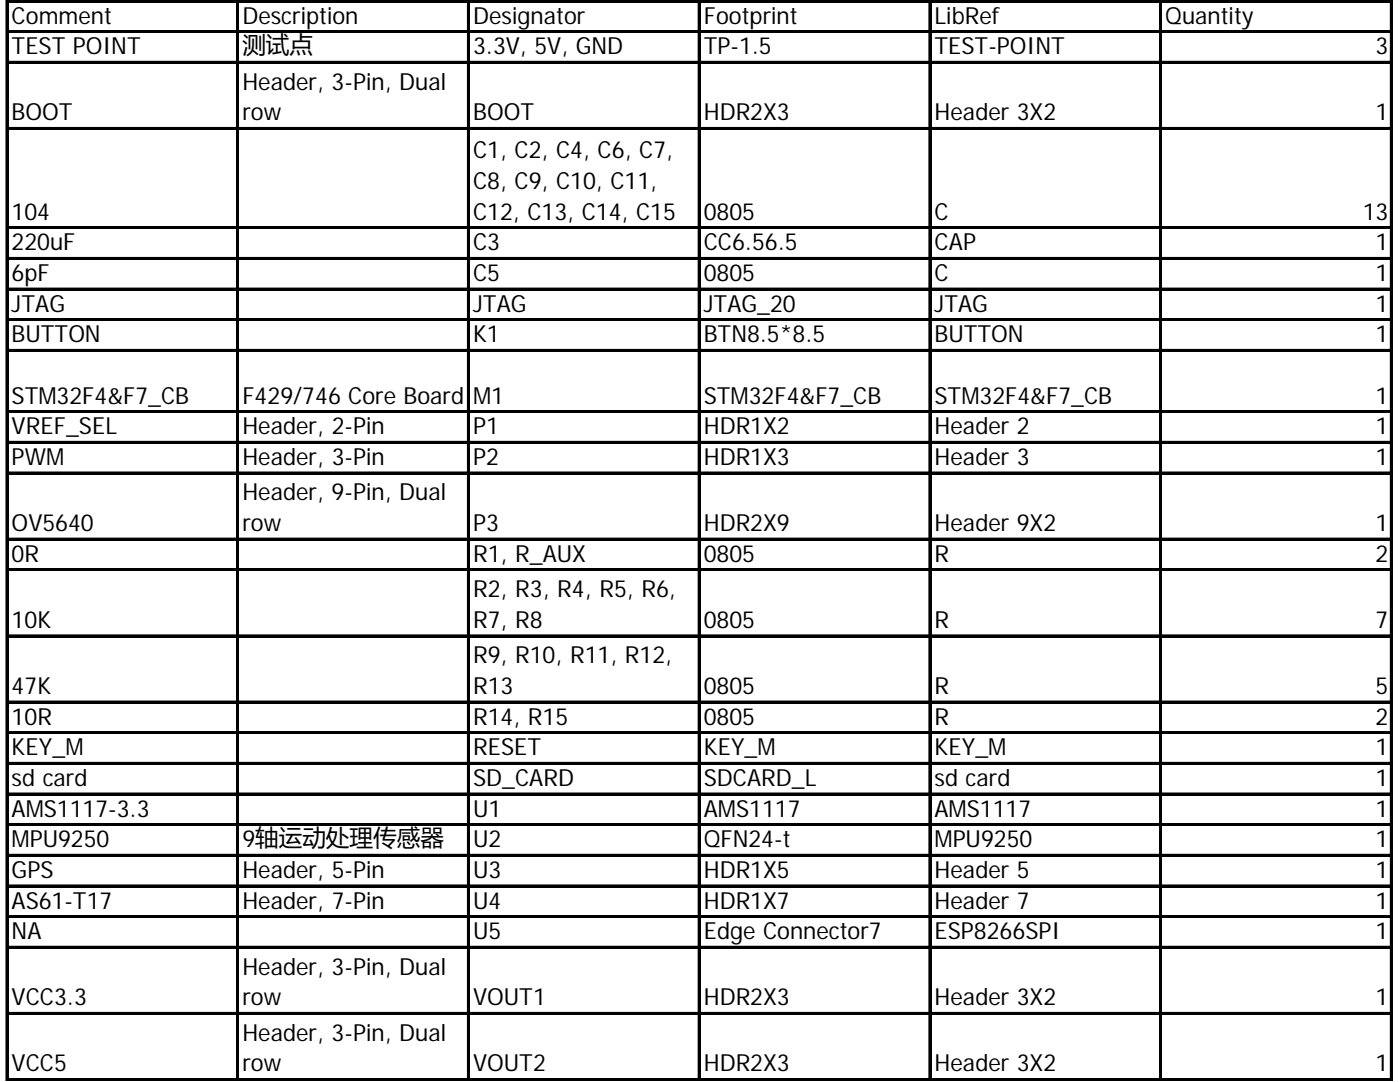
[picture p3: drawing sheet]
<svg xmlns="http://www.w3.org/2000/svg" width="279mm" height="216mm" viewBox="0 0 279 216" stroke-linecap="round" stroke-linejoin="round" font-family="sans-serif">
<defs><g id="words">
<g font-size="4.7">
<text x="2.3" y="4.7">Comment</text>
<text x="48.4" y="4.7">Description</text>
<text x="94.4" y="4.7">Designator</text>
<text x="140.5" y="4.7">Footprint</text>
<text x="186.5" y="4.7">LibRef</text>
<text x="232.6" y="4.7">Quantity</text>
<text x="2.3" y="10.8">TEST POINT</text>
<text x="48.4" y="10.7">测试点</text>
<text x="94.4" y="10.8">3.3V, 5V, GND</text>
<text x="140.5" y="10.8">TP-1.5</text>
<text x="186.5" y="10.8">TEST-POINT</text>
<text x="274.5" y="10.8">3</text>
<text x="48.4" y="17.9">Header, 3-Pin, Dual</text>
<text x="2.3" y="24">BOOT</text>
<text x="48.4" y="24">row</text>
<text x="94.4" y="24">BOOT</text>
<text x="140.5" y="24">HDR2X3</text>
<text x="186.5" y="24">Header 3X2</text>
<text x="274.5" y="24">1</text>
<text x="94.4" y="31.6">C1, C2, C4, C6, C7,</text>
<text x="94.4" y="37.7">C8, C9, C10, C11,</text>
<text x="2.3" y="43.8">104</text>
<text x="94.4" y="43.8">C12, C13, C14, C15</text>
<text x="140.5" y="43.8">0805</text>
<text x="186.5" y="43.8">C</text>
<text x="272" y="43.8">13</text>
<text x="2.3" y="50">220uF</text>
<text x="94.4" y="50">C3</text>
<text x="140.5" y="50">CC6.56.5</text>
<text x="186.5" y="50">CAP</text>
<text x="274.5" y="50">1</text>
<text x="2.3" y="56.1">6pF</text>
<text x="94.4" y="56.1">C5</text>
<text x="140.5" y="56.1">0805</text>
<text x="186.5" y="56.1">C</text>
<text x="274.5" y="56.1">1</text>
<text x="2.3" y="62.2">JTAG</text>
<text x="94.4" y="62.2">JTAG</text>
<text x="140.5" y="62.2">JTAG_20</text>
<text x="186.5" y="62.2">JTAG</text>
<text x="274.5" y="62.2">1</text>
<text x="2.3" y="68.3">BUTTON</text>
<text x="94.4" y="68.3">K1</text>
<text x="140.5" y="68.3">BTN8.5*8.5</text>
<text x="186.5" y="68.3">BUTTON</text>
<text x="274.5" y="68.3">1</text>
<text x="2.3" y="80.5">STM32F4&amp;F7_CB</text>
<text x="48.4" y="80.5">F429/746 Core Board</text>
<text x="94.4" y="80.5">M1</text>
<text x="140.5" y="80.5">STM32F4&amp;F7_CB</text>
<text x="186.5" y="80.5">STM32F4&amp;F7_CB</text>
<text x="274.5" y="80.5">1</text>
<text x="2.3" y="86.6">VREF_SEL</text>
<text x="48.4" y="86.6">Header, 2-Pin</text>
<text x="94.4" y="86.6">P1</text>
<text x="140.5" y="86.6">HDR1X2</text>
<text x="186.5" y="86.6">Header 2</text>
<text x="274.5" y="86.6">1</text>
<text x="2.3" y="92.8">PWM</text>
<text x="48.4" y="92.8">Header, 3-Pin</text>
<text x="94.4" y="92.8">P2</text>
<text x="140.5" y="92.8">HDR1X3</text>
<text x="186.5" y="92.8">Header 3</text>
<text x="274.5" y="92.8">1</text>
<text x="48.4" y="99.8">Header, 9-Pin, Dual</text>
<text x="2.3" y="106">OV5640</text>
<text x="48.4" y="106">row</text>
<text x="94.4" y="106">P3</text>
<text x="140.5" y="106">HDR2X9</text>
<text x="186.5" y="106">Header 9X2</text>
<text x="274.5" y="106">1</text>
<text x="2.3" y="112.1">0R</text>
<text x="94.4" y="112.1">R1, R_AUX</text>
<text x="140.5" y="112.1">0805</text>
<text x="186.5" y="112.1">R</text>
<text x="274.5" y="112.1">2</text>
<text x="94.4" y="119.2">R2, R3, R4, R5, R6,</text>
<text x="2.3" y="125.3">10K</text>
<text x="94.4" y="125.3">R7, R8</text>
<text x="140.5" y="125.3">0805</text>
<text x="186.5" y="125.3">R</text>
<text x="274.5" y="125.3">7</text>
<text x="94.4" y="132.4">R9, R10, R11, R12,</text>
<text x="2.3" y="138.5">47K</text>
<text x="94.4" y="138.5">R13</text>
<text x="140.5" y="138.5">0805</text>
<text x="186.5" y="138.5">R</text>
<text x="274.5" y="138.5">5</text>
<text x="2.3" y="144.6">10R</text>
<text x="94.4" y="144.6">R14, R15</text>
<text x="140.5" y="144.6">0805</text>
<text x="186.5" y="144.6">R</text>
<text x="274.5" y="144.6">2</text>
<text x="2.3" y="150.7">KEY_M</text>
<text x="94.4" y="150.7">RESET</text>
<text x="140.5" y="150.7">KEY_M</text>
<text x="186.5" y="150.7">KEY_M</text>
<text x="274.5" y="150.7">1</text>
<text x="2.3" y="156.8">sd card</text>
<text x="94.4" y="156.8">SD_CARD</text>
<text x="140.5" y="156.8">SDCARD_L</text>
<text x="186.5" y="156.8">sd card</text>
<text x="274.5" y="156.8">1</text>
<text x="2.3" y="162.9">AMS1117-3.3</text>
<text x="94.4" y="162.9">U1</text>
<text x="140.5" y="162.9">AMS1117</text>
<text x="186.5" y="162.9">AMS1117</text>
<text x="274.5" y="162.9">1</text>
<text x="2.3" y="169.1">MPU9250</text>
<text x="48.4" y="169.1">9轴运动处理传感器</text>
<text x="94.4" y="169.1">U2</text>
<text x="140.5" y="169.1">QFN24-t</text>
<text x="186.5" y="169.1">MPU9250</text>
<text x="274.5" y="169.1">1</text>
<text x="2.3" y="175.2">GPS</text>
<text x="48.4" y="175.2">Header, 5-Pin</text>
<text x="94.4" y="175.2">U3</text>
<text x="140.5" y="175.2">HDR1X5</text>
<text x="186.5" y="175.2">Header 5</text>
<text x="274.5" y="175.2">1</text>
<text x="2.3" y="181.3">AS61-T17</text>
<text x="48.4" y="181.3">Header, 7-Pin</text>
<text x="94.4" y="181.3">U4</text>
<text x="140.5" y="181.3">HDR1X7</text>
<text x="186.5" y="181.3">Header 7</text>
<text x="274.5" y="181.3">1</text>
<text x="2.3" y="187.4">NA</text>
<text x="94.4" y="187.4">U5</text>
<text x="140.5" y="187.4">Edge Connector7</text>
<text x="186.5" y="187.4">ESP8266SPI</text>
<text x="274.5" y="187.4">1</text>
<text x="48.4" y="194.5">Header, 3-Pin, Dual</text>
<text x="2.3" y="200.6">VCC3.3</text>
<text x="48.4" y="200.6">row</text>
<text x="94.4" y="200.6">VOUT1</text>
<text x="140.5" y="200.6">HDR2X3</text>
<text x="186.5" y="200.6">Header 3X2</text>
<text x="274.5" y="200.6">1</text>
<text x="48.4" y="207.7">Header, 3-Pin, Dual</text>
<text x="2.3" y="213.8">VCC5</text>
<text x="48.4" y="213.8">row</text>
<text x="94.4" y="213.8">VOUT2</text>
<text x="140.5" y="213.8">HDR2X3</text>
<text x="186.5" y="213.8">Header 3X2</text>
<text x="274.5" y="213.8">1</text>
</g>
</g></defs>
<g fill="none" stroke="#000" stroke-width=".2">
<path d="M1.2 0v215.7M1.6 0h276.3M1.6 6.1h276.3M1.6 12.2h276.3M47.2 .5v215.2M93.3 .5v215.2M139.3 .5v215.2M185.4 .5v215.2M231.4 .5v215.2M277.5 .5v215.2M1.6 25.4h276.3M1.6 45.3h276.3"/>
<path d="M1.6 51.4h276.3M1.6 57.5h276.3M1.6 63.6h276.3M1.6 69.7h276.3M1.6 81.9h276.3M1.6 88.1h276.3M1.6 94.2h276.3M1.6 107.4h276.3M1.6 113.5h276.3M1.6 126.7h276.3M1.6 139.9h276.3M1.6 146h276.3"/>
<path d="M1.6 152.1h276.3M1.6 158.2h276.3M1.6 164.4h276.3M1.6 170.5h276.3M1.6 176.6h276.3M1.6 182.7h276.3M1.6 188.8h276.3M1.6 202h276.3M1.6 215.2h276.3"/>
</g>
<g fill="#000">
<path d="M1.2 0h.4v215.7h-.4zM1.6 0h276.3v.5h-276.3zM1.6 6.1h276.3v.5h-276.3zM1.6 12.2h276.3v.5h-276.3zM47.2 .5h.5v215.2h-.5zM93.3 .5h.4v215.2h-.4zM139.3 .5h.5v215.2h-.5zM185.4 .5h.4v215.2h-.4zM231.4 .5h.5v215.2h-.5zM277.5 .5h.4v215.2h-.4zM1.6 25.4h276.3v.5h-276.3zM1.6 45.3h276.3v.4h-276.3z"/>
<path d="M1.6 51.4h276.3v.4h-276.3zM1.6 57.5h276.3v.4h-276.3zM1.6 63.6h276.3v.5h-276.3zM1.6 69.7h276.3v.5h-276.3zM1.6 81.9h276.3v.5h-276.3zM1.6 88.1h276.3v.4h-276.3zM1.6 94.2h276.3v.4h-276.3zM1.6 107.4h276.3v.4h-276.3zM1.6 113.5h276.3v.4h-276.3zM1.6 126.7h276.3v.4h-276.3zM1.6 139.9h276.3v.4h-276.3zM1.6 146h276.3v.5h-276.3z"/>
<path d="M1.6 152.1h276.3v.5h-276.3zM1.6 158.2h276.3v.5h-276.3zM1.6 164.4h276.3v.4h-276.3zM1.6 170.5h276.3v.4h-276.3zM1.6 176.6h276.3v.4h-276.3zM1.6 182.7h276.3v.5h-276.3zM1.6 188.8h276.3v.5h-276.3zM1.6 202h276.3v.5h-276.3zM1.6 215.2h276.3v.5h-276.3z"/>
</g>
<use href="#words"/>
</svg>
